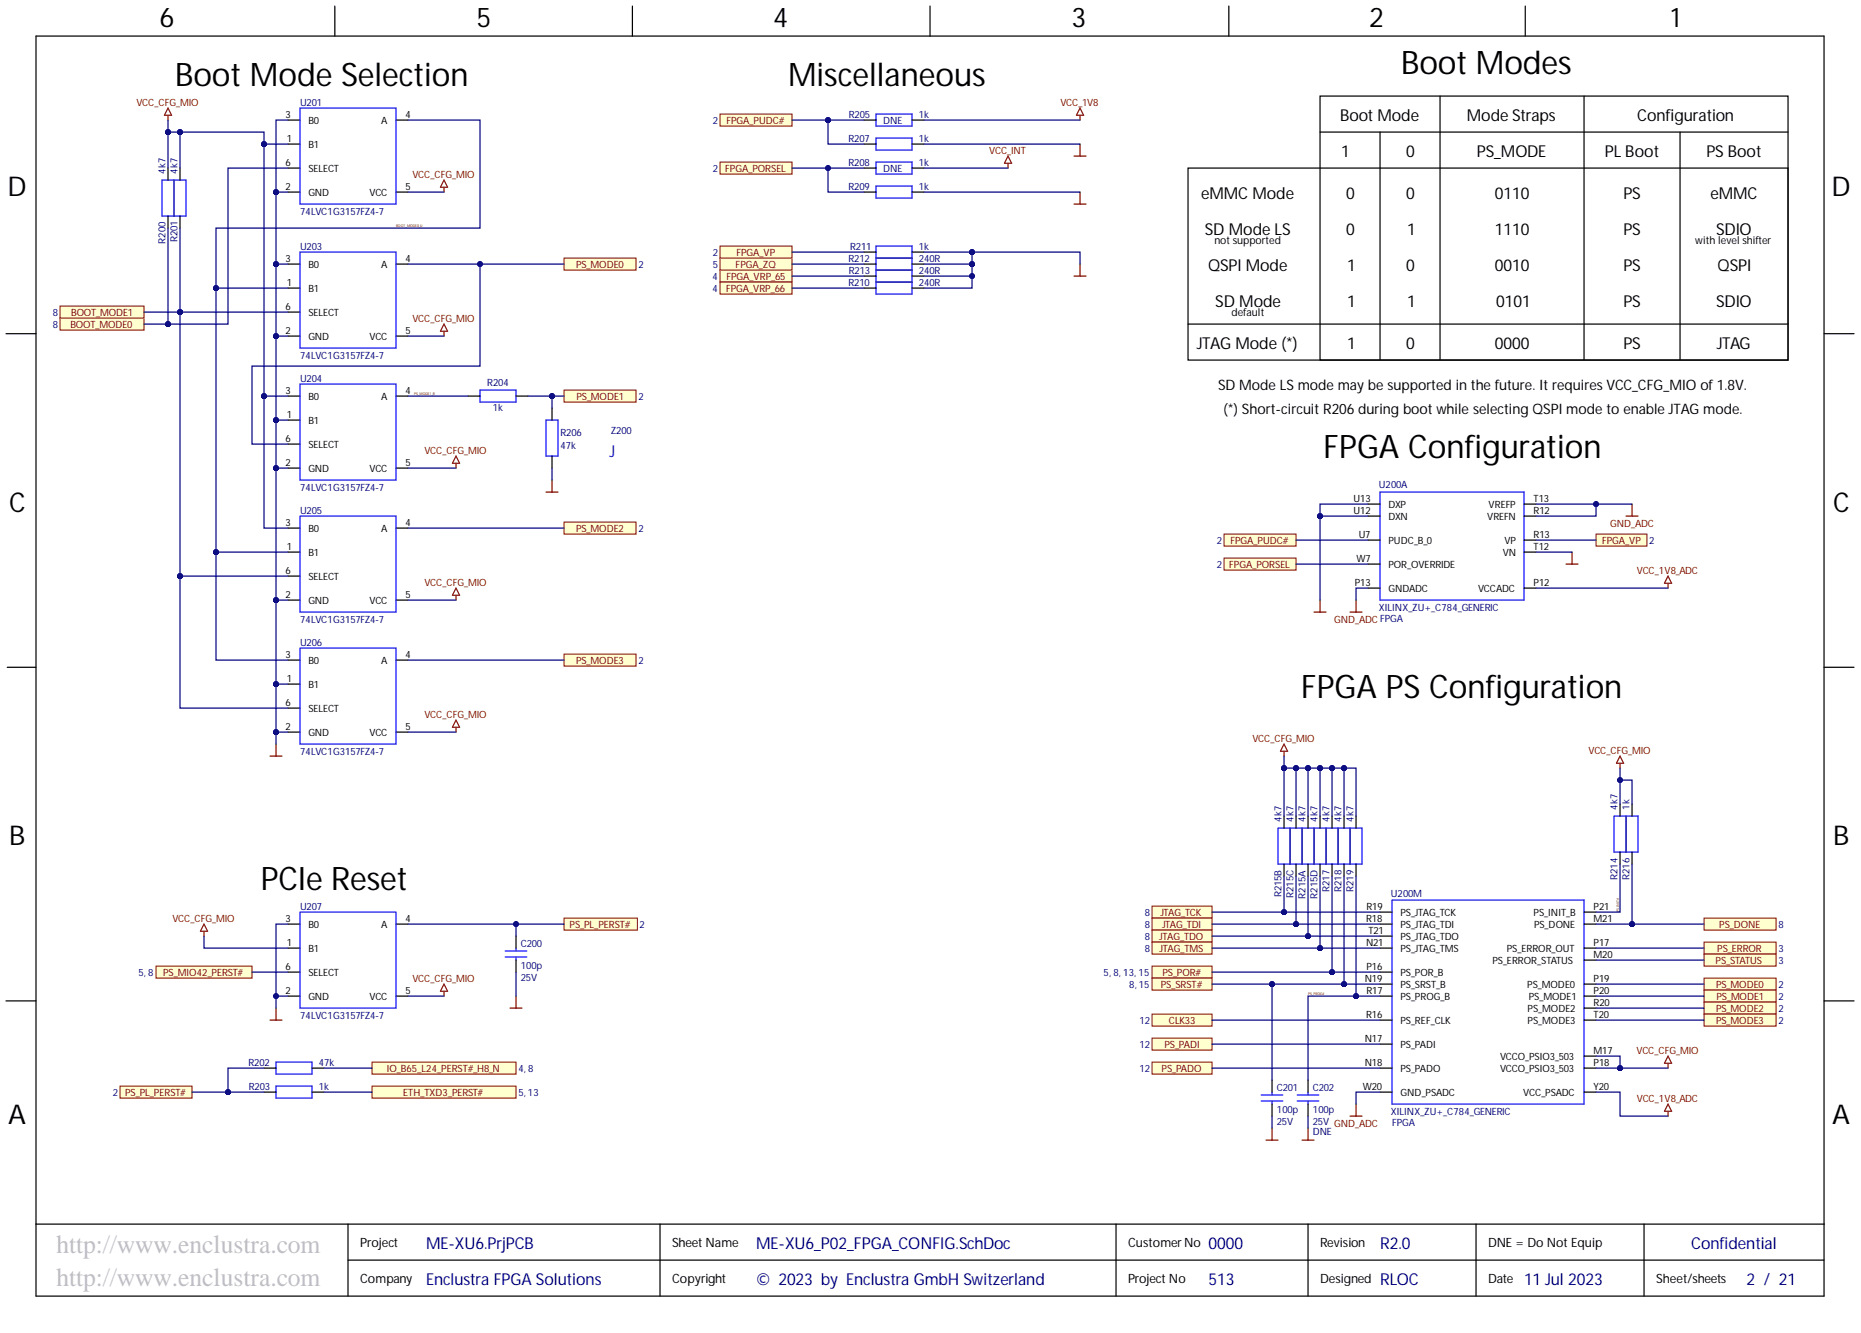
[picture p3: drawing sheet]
<svg xmlns="http://www.w3.org/2000/svg" width="393mm" height="282mm" viewBox="0 0 393 282" stroke-linecap="round" stroke-linejoin="round" font-family="sans-serif">
<defs><g id="words">
<g font-size="6.9">
<text x="296.2" y="15.6">Boot Modes</text>
<text x="37" y="18.1">Boot Mode Selection</text>
<text x="166.6" y="18.1">Miscellaneous</text>
<text x="279.8" y="96.8">FPGA Configuration</text>
<text x="275" y="147.5">FPGA PS Configuration</text>
<text x="55.1" y="188.1">PCIe Reset</text>
</g>
<g font-size="5.8">
<text x="33.7" y="5.7">6</text>
<text x="100.7" y="5.7">5</text>
<text x="163.4" y="5.7">4</text>
<text x="226.5" y="5.7">3</text>
<text x="289.4" y="5.7">2</text>
<text x="353.1" y="5.7">1</text>
<text x="1.6" y="41.5">D</text>
<text x="387.1" y="41.5">D</text>
<text x="1.9" y="108.2">C</text>
<text x="387.5" y="108.2">C</text>
<text x="1.9" y="178.7">B</text>
<text x="387.5" y="178.7">B</text>
<text x="1.7" y="237.6">A</text>
<text x="387.2" y="237.6">A</text>
</g>
<g font-size="5.5" fill="#c0c0c0">
<text x="11.9" y="265">http://www.enclustra.com</text>
<text x="11.9" y="271.9">http://www.enclustra.com</text>
</g>
<g font-size="3.5">
<text x="283.2" y="25.6">Boot Mode</text>
<text x="310" y="25.6">Mode Straps</text>
<text x="346.1" y="25.6">Configuration</text>
<text x="283.5" y="33.2">1</text>
<text x="297.2" y="33.2">0</text>
<text x="312.1" y="33.2">PS_MODE</text>
<text x="339.2" y="33.2">PL Boot</text>
<text x="360.7" y="33.2">PS Boot</text>
<text x="253.9" y="42.1">eMMC Mode</text>
<text x="284.5" y="42.1">0</text>
<text x="297.2" y="42.1">0</text>
<text x="316" y="42.1">0110</text>
<text x="343.2" y="42.1">PS</text>
<text x="361.5" y="42.1">eMMC</text>
<text x="254.7" y="49.7">SD Mode LS</text>
<text x="284.5" y="49.7">0</text>
<text x="297.4" y="49.7">1</text>
<text x="316" y="49.7">1110</text>
<text x="343.2" y="49.7">PS</text>
<text x="362.7" y="49.7">SDIO</text>
<text x="255.3" y="57.3">QSPI Mode</text>
<text x="284.8" y="57.3">1</text>
<text x="297.2" y="57.3">0</text>
<text x="316" y="57.3">0010</text>
<text x="343.2" y="57.3">PS</text>
<text x="363" y="57.3">QSPI</text>
<text x="256.9" y="64.9">SD Mode</text>
<text x="284.8" y="64.9">1</text>
<text x="297.4" y="64.9">1</text>
<text x="316.2" y="64.9">0101</text>
<text x="343.2" y="64.9">PS</text>
<text x="362.7" y="64.9">SDIO</text>
<text x="253" y="73.8">JTAG Mode (*)</text>
<text x="284.8" y="73.8">1</text>
<text x="297.2" y="73.8">0</text>
<text x="316" y="73.8">0000</text>
<text x="343.2" y="73.8">PS</text>
<text x="362.9" y="73.8">JTAG</text>
</g>
<text font-size="3.5" fill="#00f" x="128.9" y="96.6">J</text>
<g font-size="3.5" fill="#000080">
<text x="90" y="264.1">ME-XU6.PrjPCB</text>
<text x="159.8" y="264.1">ME-XU6_P02_FPGA_CONFIG.SchDoc</text>
<text x="255.4" y="264.1">0000</text>
<text x="357.5" y="264.1">Confidential</text>
<text x="90" y="271.7">Enclustra FPGA Solutions</text>
<text x="159.8" y="271.7">© 2023 by Enclustra GmbH Switzerland</text>
<text x="255.4" y="271.7">513</text>
<text x="291.7" y="271.7">RLOC</text>
<text x="322.1" y="271.7">11 Jul 2023</text>
<text x="369.1" y="271.7">2 / 21</text>
</g>
<text font-size="3.5" fill="#00007c" x="291.7" y="264.1">R2.0</text>
<g font-size="3">
<text x="257.4" y="82.5">SD Mode LS mode may be supported in the future. It requires VCC_CFG_MIO of 1.8V.</text>
<text x="258.6" y="87.6">(*) Short-circuit R206 during boot while selecting QSPI mode to enable JTAG mode.</text>
</g>
<g font-size="2.7">
<text x="76.1" y="263.8">Project</text>
<text x="142" y="263.8">Sheet Name</text>
<text x="238.4" y="263.8">CustomerNo</text>
<text x="279" y="263.8">Revision</text>
<text x="314.5" y="263.8">DNE = Do Not Equip</text>
<text x="76.1" y="271.4">Company</text>
<text x="142" y="271.4">Copyright</text>
<text x="238.4" y="271.4">Project No</text>
<text x="279" y="271.4">Designed</text>
<text x="314.5" y="271.4">Date</text>
<text x="350" y="271.4">Sheet/sheets</text>
</g>
<g font-size="2.3">
<text x="256.7" y="51.7">not supported</text>
<text x="358.3" y="51.7">with level shifter</text>
<text x="260.3" y="66.9">default</text>
</g>
<g font-size="2.1" fill="#800000">
<text x="28.8" y="22.3">VCC_CFG_MIO</text>
<text x="224.1" y="22.3">VCC_1V8</text>
<text x="153.5" y="26.2">FPGA_PUDC#</text>
<text x="209.1" y="32.5">VCC_INT</text>
<text x="87.2" y="37.6">VCC_CFG_MIO</text>
<text x="153.3" y="36.4">FPGA_PORSEL</text>
<text x="121.7" y="56.7">PS_MODE0</text>
<text x="153.5" y="59.2">FPGA_VRP_65</text>
<text x="155.5" y="56.7">FPGA_ZQ</text>
<text x="155.7" y="54.1">FPGA_VP</text>
<text x="153.5" y="61.8">FPGA_VRP_66</text>
<text x="14.9" y="69.4">BOOT_MODE0</text>
<text x="15" y="66.8">BOOT_MODE1</text>
<text x="87.2" y="68">VCC_CFG_MIO</text>
<text x="121.8" y="84.6">PS_MODE1</text>
<text x="89.7" y="95.9">VCC_CFG_MIO</text>
<text x="121.7" y="112.5">PS_MODE2</text>
<text x="340.3" y="111.4">GND_ADC</text>
<text x="260.1" y="115.1">FPGA_PUDC#</text>
<text x="338.6" y="115.1">FPGA_VP</text>
<text x="89.7" y="123.8">VCC_CFG_MIO</text>
<text x="259.8" y="120.1">FPGA_PORSEL</text>
<text x="346" y="121.3">VCC_1V8_ADC</text>
<text x="282" y="131.7">GND_ADC FPGA</text>
<text x="121.7" y="140.4">PS_MODE3</text>
<text x="89.7" y="151.8">VCC_CFG_MIO</text>
<text x="264.7" y="156.8">VCC_CFG_MIO</text>
<text x="335.7" y="159.4">VCC_CFG_MIO</text>
<text x="36.4" y="194.9">VCC_CFG_MIO</text>
<text x="120.4" y="196.3">PS_PL_PERST#</text>
<text x="245.3" y="193.7">JTAG_TCK</text>
<text x="245.6" y="196.3">JTAG_TDI</text>
<text x="363.4" y="196.3">PS_DONE</text>
<text x="245" y="198.8">JTAG_TDO</text>
<text x="245.1" y="201.3">JTAG_TMS</text>
<text x="362.6" y="203.9">PS_STATUS</text>
<text x="363" y="201.3">PS_ERROR</text>
<text x="34.5" y="206.4">PS_MIO42_PERST#</text>
<text x="87.2" y="207.6">VCC_CFG_MIO</text>
<text x="245.4" y="208.9">PS_SRST#</text>
<text x="245.7" y="206.4">PS_POR#</text>
<text x="362.7" y="208.9">PS_MODE0</text>
<text x="362.7" y="214">PS_MODE2</text>
<text x="362.8" y="211.5">PS_MODE1</text>
<text x="246.1" y="221.6">PS_PADI</text>
<text x="247" y="216.6">CLK33</text>
<text x="362.7" y="216.6">PS_MODE3</text>
<text x="81.8" y="226.7">IO_B65_L24_PERST#_H8_N</text>
<text x="245.5" y="226.7">PS_PADO</text>
<text x="345.9" y="222.8">VCC_CFG_MIO</text>
<text x="26.5" y="231.8">PS_PL_PERST#</text>
<text x="85.2" y="231.8">ETH_TXD3_PERST#</text>
<text x="346" y="233">VCC_1V8_ADC</text>
</g>
<g font-size="2.1" fill="#000080">
<text x="63.4" y="22.3">U201</text>
<text x="150.7" y="26.2">2</text>
<text x="179.3" y="30">R207</text>
<text x="179.4" y="24.9">R205</text>
<text x="186.7" y="26.2">DNE</text>
<text x="194.2" y="24.9">1k</text>
<text x="194.2" y="30">1k</text>
<text x="179.3" y="35">R208</text>
<text x="194.2" y="35">1k</text>
<text x="35" y="36.7" transform="rotate(-90 35 36.7)">4k7</text>
<text x="37.5" y="36.7" transform="rotate(-90 37.5 36.7)">4k7</text>
<text x="150.7" y="36.4">2</text>
<text x="179.3" y="40.1">R209</text>
<text x="186.7" y="36.3">DNE</text>
<text x="194.2" y="40.1">1k</text>
<text x="63.4" y="45.4">74LVC1G3157FZ4-7</text>
<text x="35" y="51.5" transform="rotate(-90 35 51.5)">R200</text>
<text x="37.5" y="51.2" transform="rotate(-90 37.5 51.2)">R201</text>
<text x="63.4" y="52.8">U203</text>
<text x="179.7" y="52.8">R211</text>
<text x="194.2" y="52.8">1k</text>
<text x="134.9" y="56.7">2</text>
<text x="150.6" y="59.2">4</text>
<text x="150.7" y="56.7">5</text>
<text x="150.7" y="54.1">2</text>
<text x="179.3" y="55.3">R212</text>
<text x="179.4" y="57.9">R213</text>
<text x="194.2" y="57.9">240R</text>
<text x="194.2" y="55.3">240R</text>
<text x="150.6" y="61.8">4</text>
<text x="179.3" y="60.4">R210</text>
<text x="194.2" y="60.4">240R</text>
<text x="11.2" y="69.4">8</text>
<text x="11.2" y="66.8">8</text>
<text x="63.4" y="75.9">74LVC1G3157FZ4-7</text>
<text x="63.4" y="80.7">U204</text>
<text x="103" y="81.7">R204</text>
<text x="104.2" y="87">1k</text>
<text x="134.9" y="84.6">2</text>
<text x="118.5" y="92.1">R206</text>
<text x="118.5" y="94.9">47k</text>
<text x="129.1" y="91.7">Z200</text>
<text x="63.4" y="103.8">74LVC1G3157FZ4-7</text>
<text x="291.4" y="103.3">U200A</text>
<text x="63.4" y="108.6">U205</text>
<text x="134.9" y="112.5">2</text>
<text x="257.2" y="115.1">2</text>
<text x="348.6" y="115.1">2</text>
<text x="257.2" y="120.1">2</text>
<text x="63.4" y="131.7">74LVC1G3157FZ4-7</text>
<text x="291.4" y="129.2">XILINX_ZU+_C784_GENERIC</text>
<text x="63.4" y="136.5">U206</text>
<text x="134.9" y="140.4">2</text>
<text x="63.4" y="159.6">74LVC1G3157FZ4-7</text>
<text x="270.9" y="173.8" transform="rotate(-90 270.9 173.8)">4k7</text>
<text x="273.4" y="173.8" transform="rotate(-90 273.4 173.8)">4k7</text>
<text x="276" y="173.8" transform="rotate(-90 276 173.8)">4k7</text>
<text x="278.5" y="173.8" transform="rotate(-90 278.5 173.8)">4k7</text>
<text x="281" y="173.8" transform="rotate(-90 281 173.8)">4k7</text>
<text x="283.6" y="173.8" transform="rotate(-90 283.6 173.8)">4k7</text>
<text x="286.1" y="173.8" transform="rotate(-90 286.1 173.8)">4k7</text>
<text x="341.9" y="171.2" transform="rotate(-90 341.9 171.2)">4k7</text>
<text x="344.4" y="171.2" transform="rotate(-90 344.4 171.2)">1k</text>
<text x="270.9" y="189.7" transform="rotate(-90 270.9 189.7)">R215B</text>
<text x="273.4" y="189.8" transform="rotate(-90 273.4 189.8)">R215C</text>
<text x="276" y="190" transform="rotate(-90 276 190)">R215A</text>
<text x="278.5" y="190" transform="rotate(-90 278.5 190)">R215D</text>
<text x="281" y="188.6" transform="rotate(-90 281 188.6)">R217</text>
<text x="283.6" y="188.6" transform="rotate(-90 283.6 188.6)">R218</text>
<text x="286.1" y="188.6" transform="rotate(-90 286.1 188.6)">R219</text>
<text x="294" y="189.6">U200M</text>
<text x="341.9" y="186" transform="rotate(-90 341.9 186)">R214</text>
<text x="344.4" y="186" transform="rotate(-90 344.4 186)">R216</text>
<text x="63.4" y="192.4">U207</text>
<text x="135.2" y="196.3">2</text>
<text x="242" y="193.7">8</text>
<text x="242" y="196.3">8</text>
<text x="375.9" y="196.3">8</text>
<text x="110.1" y="200.2">C200</text>
<text x="242" y="198.8">8</text>
<text x="242" y="201.3">8</text>
<text x="375.9" y="201.3">3</text>
<text x="375.9" y="203.9">3</text>
<text x="29.3" y="206.4">5, 8</text>
<text x="110.1" y="207.3">25V</text>
<text x="110.1" y="204.8">100p</text>
<text x="233.3" y="206.4">5, 8, 13, 15</text>
<text x="238.7" y="208.9">8, 15</text>
<text x="375.9" y="208.9">2</text>
<text x="63.4" y="215.5">74LVC1G3157FZ4-7</text>
<text x="375.9" y="211.5">2</text>
<text x="375.9" y="214">2</text>
<text x="240.9" y="216.6">12</text>
<text x="240.9" y="221.6">12</text>
<text x="375.9" y="216.6">2</text>
<text x="52.5" y="225.3">R202</text>
<text x="67.4" y="225.3">47k</text>
<text x="109.6" y="226.7">4, 8</text>
<text x="240.9" y="226.7">12</text>
<text x="23.8" y="231.8">2</text>
<text x="52.6" y="230.4">R203</text>
<text x="67.4" y="230.4">1k</text>
<text x="109.6" y="231.8">5, 13</text>
<text x="269.9" y="230.7">C201</text>
<text x="277.5" y="230.7">C202</text>
<text x="269.9" y="237.8">25V</text>
<text x="269.9" y="235.2">100p</text>
<text x="277.5" y="237.8">25V GND_ADC</text>
<text x="277.5" y="235.2">100p</text>
<text x="294" y="235.8">XILINX_ZU+_C784_GENERIC</text>
<text x="294.2" y="238">FPGA</text>
<text x="277.5" y="240.1">DNE</text>
</g>
<g font-size="2.1">
<text x="60.4" y="24.9">3</text>
<text x="60.6" y="30">1</text>
<text x="65.2" y="26.2">B0</text>
<text x="80.6" y="26.2">A</text>
<text x="85.7" y="24.9">4</text>
<text x="60.4" y="35">6</text>
<text x="65.2" y="31.3">B1</text>
<text x="60.4" y="40.1">2</text>
<text x="65.2" y="36.4">SELECT</text>
<text x="65.2" y="41.5">GND</text>
<text x="78.1" y="41.5">VCC</text>
<text x="85.7" y="40.1">5</text>
<text x="60.4" y="55.3">3</text>
<text x="65.2" y="56.7">B0</text>
<text x="80.6" y="56.7">A</text>
<text x="85.7" y="55.3">4</text>
<text x="60.4" y="65.5">6</text>
<text x="60.6" y="60.4">1</text>
<text x="65.2" y="61.8">B1</text>
<text x="60.4" y="70.6">2</text>
<text x="65.2" y="66.8">SELECT</text>
<text x="65.2" y="71.9">GND</text>
<text x="78.1" y="71.9">VCC</text>
<text x="85.7" y="70.6">5</text>
<text x="60.4" y="83.2">3</text>
<text x="85.7" y="83.2">4</text>
<text x="60.6" y="88.3">1</text>
<text x="65.2" y="89.7">B1</text>
<text x="65.2" y="84.6">B0</text>
<text x="80.6" y="84.6">A</text>
<text x="60.4" y="93.4">6</text>
<text x="65.2" y="94.7">SELECT</text>
<text x="60.4" y="98.5">2</text>
<text x="65.2" y="99.8">GND</text>
<text x="78.1" y="99.8">VCC</text>
<text x="85.7" y="98.5">5</text>
<text x="286.1" y="106.1">U13</text>
<text x="293.5" y="107.4">DXP</text>
<text x="314.6" y="107.4">VREFP</text>
<text x="324.2" y="106.1">T13</text>
<text x="60.4" y="111.2">3</text>
<text x="65.2" y="112.5">B0</text>
<text x="80.6" y="112.5">A</text>
<text x="85.7" y="111.2">4</text>
<text x="286.1" y="108.6">U12</text>
<text x="287.2" y="113.7">U7</text>
<text x="293.5" y="110">DXN</text>
<text x="314.3" y="110">VREFN</text>
<text x="324.2" y="108.6">R12</text>
<text x="324.2" y="113.7">R13</text>
<text x="60.6" y="116.2">1</text>
<text x="65.2" y="117.6">B1</text>
<text x="286.7" y="118.8">W7</text>
<text x="293.5" y="115.1">PUDC_B_0</text>
<text x="317.6" y="117.6">VN</text>
<text x="318" y="115.1">VP</text>
<text x="324.2" y="116.2">T12</text>
<text x="60.4" y="121.3">6</text>
<text x="65.2" y="122.7">SELECT</text>
<text x="286.4" y="123.8">P13</text>
<text x="293.5" y="120.1">POR_OVERRIDE</text>
<text x="293.5" y="125.2">GNDADC</text>
<text x="312.4" y="125.2">VCCADC</text>
<text x="324.2" y="123.8">P12</text>
<text x="60.4" y="126.4">2</text>
<text x="65.2" y="127.7">GND</text>
<text x="78.1" y="127.7">VCC</text>
<text x="85.7" y="126.4">5</text>
<text x="60.4" y="139.1">3</text>
<text x="65.2" y="140.4">B0</text>
<text x="80.6" y="140.4">A</text>
<text x="85.7" y="139.1">4</text>
<text x="60.4" y="149.2">6</text>
<text x="60.6" y="144.1">1</text>
<text x="65.2" y="145.5">B1</text>
<text x="60.4" y="154.3">2</text>
<text x="65.2" y="150.6">SELECT</text>
<text x="65.2" y="155.7">GND</text>
<text x="78.1" y="155.7">VCC</text>
<text x="85.7" y="154.3">5</text>
<text x="60.4" y="194.9">3</text>
<text x="65.2" y="196.3">B0</text>
<text x="80.6" y="196.3">A</text>
<text x="85.7" y="194.9">4</text>
<text x="288.7" y="194.9">R18</text>
<text x="288.8" y="192.4">R19</text>
<text x="289.2" y="197.4">T21</text>
<text x="296" y="193.7">PS_JTAG_TCK</text>
<text x="296" y="196.3">PS_JTAG_TDI</text>
<text x="324.2" y="193.7">PS_INIT_B</text>
<text x="324.2" y="196.3">PS_DONE</text>
<text x="336.8" y="192.4">P21</text>
<text x="336.8" y="194.9">M21</text>
<text x="60.6" y="200">1</text>
<text x="65.2" y="201.3">B1</text>
<text x="288.7" y="200">N21</text>
<text x="296" y="198.8">PS_JTAG_TDO</text>
<text x="296" y="201.3">PS_JTAG_TMS</text>
<text x="315.4" y="203.9">PS_ERROR_STATUS</text>
<text x="318.5" y="201.3">PS_ERROR_OUT</text>
<text x="336.8" y="200">P17</text>
<text x="336.8" y="202.5">M20</text>
<text x="60.4" y="205">6</text>
<text x="65.2" y="206.4">SELECT</text>
<text x="288.5" y="207.6">N19</text>
<text x="288.8" y="205">P16</text>
<text x="296" y="206.4">PS_POR_B</text>
<text x="296" y="208.9">PS_SRST_B</text>
<text x="322.8" y="208.9">PS_MODE0</text>
<text x="336.8" y="207.6">P19</text>
<text x="60.4" y="210.1">2</text>
<text x="65.2" y="211.5">GND</text>
<text x="78.1" y="211.5">VCC</text>
<text x="85.7" y="210.1">5</text>
<text x="288.7" y="215.2">R16</text>
<text x="288.8" y="210.1">R17</text>
<text x="296" y="211.5">PS_PROG_B</text>
<text x="322.9" y="214">PS_MODE2</text>
<text x="323.1" y="211.5">PS_MODE1</text>
<text x="336.8" y="210.1">P20</text>
<text x="336.8" y="212.7">R20</text>
<text x="336.8" y="215.2">T20</text>
<text x="288.5" y="220.3">N17</text>
<text x="296" y="216.6">PS_REF_CLK</text>
<text x="296" y="221.6">PS_PADI</text>
<text x="322.9" y="216.6">PS_MODE3</text>
<text x="288.5" y="225.3">N18</text>
<text x="296" y="226.7">PS_PADO</text>
<text x="317.1" y="224.2">VCCO_PSIO3_503</text>
<text x="317.1" y="226.7">VCCO_PSIO3_503</text>
<text x="336.8" y="222.8">M17</text>
<text x="336.8" y="225.3">P18</text>
<text x="288.1" y="230.4">W20</text>
<text x="296" y="231.8">GND_PSADC</text>
<text x="322" y="231.8">VCC_PSADC</text>
<text x="336.8" y="230.4">Y20</text>
</g>
<g font-size=".8" fill="#800000">
<text x="83.7" y="48.1">BOOT_MODE0_U</text>
<text x="87.5" y="83.6">PS_MODE1_R</text>
<text x="276.5" y="210.5">PS_PROG#</text>
</g>
<text font-size=".7" fill="#800000" x="342.2" y="192.9" transform="rotate(-90 342.2 192.9)">PS_INIT#</text>
</g></defs>
<g fill="none" stroke="#000" stroke-width=".26">
<path d="M7.6 7.6h377.9v266.5h-377.9zM70.8 1.3v6.3M133.7 1.3v6.3M196.6 1.3v6.3M259.7 1.3v6.3M322.4 1.3v6.3M1.3 70.6h6.3M385.5 70.6h6.4M1.5 141.1h6.1M385.5 141.1h6.4M1.3 211.6h6.3M385.5 211.6h6.4"/>
<path d="M268.9 228.4v2.5M268.9 233.5v2.5M276.5 228.4v2.5M276.5 233.5v2.5M7.6 258.8h377.9M73.6 258.8v15.3M139.5 258.8v15.3M235.9 258.8v15.3M276.5 258.8v15.3M312 258.8v15.3M347.5 258.8v15.3M73.6 266.5h311.9"/>
</g>
<path d="M266.6 231.5h4.5M266.6 232.8h4.5M268.9 230.9v.6M268.9 232.8v.7M274.2 231.5h4.6M274.2 232.8h4.6M276.5 230.9v.6M276.5 232.8v.7" fill="none" stroke="#00f" stroke-width=".26"/>
<path d="M258.7 112.9h15.2v2.6h-15.2z" fill-rule="evenodd" fill="#ffffd0"/>
<path d="M258.7 112.9h15.2v2.6h-15.2z" fill="none" stroke="#800000" stroke-width=".21"/>
<path d="M258.7 118h15.2v2.5h-15.2z" fill-rule="evenodd" fill="#ffffd0"/>
<path d="M258.7 118h15.2v2.5h-15.2z" fill="none" stroke="#800000" stroke-width=".21"/>
<path d="M337.3 112.9h10.8v2.6h-10.8z" fill-rule="evenodd" fill="#ffffd0"/>
<path d="M337.3 112.9h10.8v2.6h-10.8z" fill="none" stroke="#800000" stroke-width=".21"/>
<path d="M277.7 129.4h2.6M279 126.9v2.5" fill="none" stroke="#800000" stroke-width=".26"/>
<path d="M243.5 191.6h12.7v2.5h-12.7z" fill-rule="evenodd" fill="#ffffd0"/>
<path d="M243.5 191.6h12.7v2.5h-12.7z" fill="none" stroke="#800000" stroke-width=".21"/>
<path d="M243.5 194.1h12.7v2.6h-12.7z" fill-rule="evenodd" fill="#ffffd0"/>
<path d="M243.5 194.1h12.7v2.6h-12.7z" fill="none" stroke="#800000" stroke-width=".21"/>
<path d="M243.5 196.7h12.7v2.5h-12.7z" fill-rule="evenodd" fill="#ffffd0"/>
<path d="M243.5 196.7h12.7v2.5h-12.7z" fill="none" stroke="#800000" stroke-width=".21"/>
<path d="M243.5 199.2h12.7v2.5h-12.7z" fill-rule="evenodd" fill="#ffffd0"/>
<path d="M243.5 199.2h12.7v2.5h-12.7z" fill="none" stroke="#800000" stroke-width=".21"/>
<path d="M243.5 204.3h12.7v2.5h-12.7z" fill-rule="evenodd" fill="#ffffd0"/>
<path d="M243.5 204.3h12.7v2.5h-12.7z" fill="none" stroke="#800000" stroke-width=".21"/>
<path d="M243.5 206.8h12.7v2.6h-12.7z" fill-rule="evenodd" fill="#ffffd0"/>
<path d="M243.5 206.8h12.7v2.6h-12.7z" fill="none" stroke="#800000" stroke-width=".21"/>
<path d="M243.5 214.4h12.7v2.6h-12.7z" fill-rule="evenodd" fill="#ffffd0"/>
<path d="M243.5 214.4h12.7v2.6h-12.7z" fill="none" stroke="#800000" stroke-width=".21"/>
<path d="M243.5 219.5h12.7v2.6h-12.7z" fill-rule="evenodd" fill="#ffffd0"/>
<path d="M243.5 219.5h12.7v2.6h-12.7z" fill="none" stroke="#800000" stroke-width=".21"/>
<path d="M243.5 224.6h12.7v2.5h-12.7z" fill-rule="evenodd" fill="#ffffd0"/>
<path d="M243.5 224.6h12.7v2.5h-12.7z" fill="none" stroke="#800000" stroke-width=".21"/>
<path d="M360.2 194.1h15.2v2.6h-15.2z" fill-rule="evenodd" fill="#ffffd0"/>
<path d="M360.2 194.1h15.2v2.6h-15.2z" fill="none" stroke="#800000" stroke-width=".21"/>
<path d="M360.2 199.2h15.2v2.5h-15.2z" fill-rule="evenodd" fill="#ffffd0"/>
<path d="M360.2 199.2h15.2v2.5h-15.2z" fill="none" stroke="#800000" stroke-width=".21"/>
<path d="M360.2 201.7h15.2v2.6h-15.2z" fill-rule="evenodd" fill="#ffffd0"/>
<path d="M360.2 201.7h15.2v2.6h-15.2z" fill="none" stroke="#800000" stroke-width=".21"/>
<path d="M360.2 206.8h15.2v2.6h-15.2z" fill-rule="evenodd" fill="#ffffd0"/>
<path d="M360.2 206.8h15.2v2.6h-15.2z" fill="none" stroke="#800000" stroke-width=".21"/>
<path d="M360.2 209.4h15.2v2.5h-15.2z" fill-rule="evenodd" fill="#ffffd0"/>
<path d="M360.2 209.4h15.2v2.5h-15.2z" fill="none" stroke="#800000" stroke-width=".21"/>
<path d="M360.2 211.9h15.2v2.5h-15.2z" fill-rule="evenodd" fill="#ffffd0"/>
<path d="M360.2 211.9h15.2v2.5h-15.2z" fill="none" stroke="#800000" stroke-width=".21"/>
<path d="M360.2 214.4h15.2v2.6h-15.2z" fill-rule="evenodd" fill="#ffffd0"/>
<path d="M360.2 214.4h15.2v2.6h-15.2z" fill="none" stroke="#800000" stroke-width=".21"/>
<g fill="none" stroke="#800000" stroke-width=".26">
<path d="M331 119.3h2.5M332.3 116.7v2.6M285.3 129.4h2.6M286.6 126.9v2.5M352.6 123.3v1.1M352.6 121.8l.7 1.5h-1.5zM271.4 157.3l.8 1.6h-1.6zM271.4 158.9v1M342.4 159.9l.8 1.5h-1.5zM342.4 161.4v1M268.9 238.5v2.6M276.5 238.5v2.6"/>
<path d="M285.3 236h2.6M286.6 233.5v2.5M352.6 223.3l.7 1.5h-1.5zM352.6 224.8v1.1M352.6 235v1M352.6 233.5l.7 1.5h-1.5zM267.6 241.1h2.5M275.2 241.1h2.5"/>
</g>
<path d="M185.2 24.1h7.6v2.6h-7.6zM185.2 29.2h7.6v2.5h-7.6zM185.2 34.3h7.6v2.5h-7.6zM185.2 39.3h7.6v2.6h-7.6zM185.2 52h7.6v7.6h-7.6zM185.2 57.1h7.6M185.2 54.6h7.6M58.3 224.6h7.6v2.5h-7.6zM58.3 229.7h7.6v2.5h-7.6z" fill="none" stroke="#00f" stroke-width=".26"/>
<g fill="none" stroke="#000" stroke-width=".26">
<path d="M182.6 25.4h2.6M182.6 35.5h2.6M182.6 30.5h2.6M192.8 25.4h2.5M192.8 35.5h2.5M192.8 30.5h2.5M182.6 40.6h2.6M182.6 58.4h2.6M182.6 55.8h2.6M182.6 53.3h2.6M192.8 40.6h2.5M192.8 58.4h2.5"/>
<path d="M192.8 55.8h2.5M192.8 53.3h2.5M55.8 230.9h2.5M55.8 225.9h2.5M65.9 230.9h2.6M65.9 225.9h2.6"/>
</g>
<path d="M152.2 24.1h15.2v2.6h-15.2z" fill-rule="evenodd" fill="#ffffd0"/>
<path d="M152.2 24.1h15.2v2.6h-15.2z" fill="none" stroke="#800000" stroke-width=".21"/>
<path d="M213.1 33l.7 1.5h-1.5zM213.1 34.5v1" fill="none" stroke="#800000" stroke-width=".26"/>
<path d="M152.2 34.3h15.2v2.5h-15.2z" fill-rule="evenodd" fill="#ffffd0"/>
<path d="M152.2 34.3h15.2v2.5h-15.2z" fill="none" stroke="#800000" stroke-width=".21"/>
<path d="M227 43.2h2.5M228.3 40.6v2.6" fill="none" stroke="#800000" stroke-width=".26"/>
<path d="M152.2 57.1h15.2v2.5h-15.2z" fill-rule="evenodd" fill="#ffffd0"/>
<path d="M152.2 57.1h15.2v2.5h-15.2z" fill="none" stroke="#800000" stroke-width=".21"/>
<path d="M227 58.4h2.5M228.3 55.8v2.6" fill="none" stroke="#800000" stroke-width=".26"/>
<path d="M152.2 54.6h15.2v2.5h-15.2z" fill-rule="evenodd" fill="#ffffd0"/>
<path d="M152.2 54.6h15.2v2.5h-15.2z" fill="none" stroke="#800000" stroke-width=".21"/>
<path d="M228.3 22.9l.7 1.5h-1.5zM228.3 24.4v1" fill="none" stroke="#800000" stroke-width=".26"/>
<path d="M78.6 229.7h30.5v2.5h-30.5z" fill-rule="evenodd" fill="#ffffd0"/>
<path d="M78.6 229.7h30.5v2.5h-30.5z" fill="none" stroke="#800000" stroke-width=".21"/>
<path d="M93.8 208.1l.8 1.5h-1.5zM93.8 209.6v1" fill="none" stroke="#800000" stroke-width=".26"/>
<path d="M33 204.3h20.3v2.5h-20.3z" fill-rule="evenodd" fill="#ffffd0"/>
<path d="M33 204.3h20.3v2.5h-20.3z" fill="none" stroke="#800000" stroke-width=".21"/>
<path d="M43.1 195.4l.8 1.5h-1.5zM43.1 196.9v1" fill="none" stroke="#800000" stroke-width=".26"/>
<path d="M119.2 194.1h15.5v2.6h-15.5z" fill-rule="evenodd" fill="#ffffd0"/>
<path d="M119.2 194.1h15.5v2.6h-15.5z" fill="none" stroke="#800000" stroke-width=".21"/>
<path d="M25.4 229.7h15.2v2.5h-15.2z" fill-rule="evenodd" fill="#ffffd0"/>
<path d="M25.4 229.7h15.2v2.5h-15.2z" fill="none" stroke="#800000" stroke-width=".21"/>
<path d="M152.2 52h15.2v2.6h-15.2z" fill-rule="evenodd" fill="#ffffd0"/>
<path d="M152.2 52h15.2v2.6h-15.2z" fill="none" stroke="#800000" stroke-width=".21"/>
<path d="M78.6 224.6h30.5v2.5h-30.5z" fill-rule="evenodd" fill="#ffffd0"/>
<path d="M78.6 224.6h30.5v2.5h-30.5z" fill="none" stroke="#800000" stroke-width=".21"/>
<path d="M63.4 22.9h20.3v20.3h-20.3zM63.4 53.3h20.3v20.3h-20.3zM63.4 81.2h20.3v20.3h-20.3zM101.5 82.5h7.6v2.5h-7.6zM115.4 88.8h2.5v7.6h-2.5zM63.4 109.1h20.3v20.3h-20.3zM63.4 137h20.3v20.3h-20.3zM294.2 190.3h40.6v43.2h-40.6z" fill="none" stroke="#00f" stroke-width=".26"/>
<g fill="none" stroke="#000" stroke-width=".26">
<path d="M60.9 30.5h2.5M60.9 25.4h2.5M60.9 35.5h2.5M83.7 25.4h2.5M60.9 55.8h2.5M60.9 40.6h2.5M83.7 55.8h2.5M83.7 40.6h2.5M60.9 60.9h2.5M60.9 66h2.5M60.9 71.1h2.5M83.7 71.1h2.5"/>
<path d="M60.9 88.8h2.5M60.9 83.8h2.5M60.9 93.9h2.5M60.9 99h2.5M83.7 83.8h2.5M83.7 99h2.5M98.9 83.8h2.6M109.1 83.8h2.5M116.7 86.3v2.5M116.7 96.4v2.6M60.9 116.7h2.5M60.9 111.7h2.5"/>
<path d="M83.7 111.7h2.5M60.9 121.8h2.5M60.9 126.9h2.5M60.9 139.6h2.5M83.7 126.9h2.5M83.7 139.6h2.5M60.9 144.7h2.5M60.9 149.7h2.5M60.9 154.8h2.5M83.7 154.8h2.5M291.7 192.9h2.5M291.7 195.4h2.5"/>
<path d="M291.7 197.9h2.5M334.8 192.9h2.5M334.8 195.4h2.5M291.7 200.5h2.5M291.7 205.6h2.5M291.7 208.1h2.5M291.7 210.6h2.5M291.7 215.7h2.5M334.8 200.5h2.5M334.8 208.1h2.5M334.8 210.6h2.5M334.8 215.7h2.5"/>
<path d="M334.8 203h2.5M334.8 213.2h2.5M291.7 220.8h2.5M291.7 225.9h2.5M291.7 230.9h2.5M334.8 225.9h2.5M334.8 230.9h2.5M334.8 223.3h2.5"/>
</g>
<path d="M12.7 67.3h17.7v2.5h-17.7z" fill-rule="evenodd" fill="#ffffd0"/>
<path d="M12.7 67.3h17.7v2.5h-17.7z" fill="none" stroke="#800000" stroke-width=".21"/>
<path d="M12.7 64.7h17.7v2.6h-17.7z" fill-rule="evenodd" fill="#ffffd0"/>
<path d="M12.7 64.7h17.7v2.6h-17.7z" fill="none" stroke="#800000" stroke-width=".21"/>
<path d="M35.5 22.9l.8 1.5h-1.6zM35.5 24.4v1" fill="none" stroke="#800000" stroke-width=".26"/>
<path d="M119.2 54.6h15.2v2.5h-15.2z" fill-rule="evenodd" fill="#ffffd0"/>
<path d="M119.2 54.6h15.2v2.5h-15.2z" fill="none" stroke="#800000" stroke-width=".21"/>
<path d="M119.2 110.4h15.2v2.5h-15.2z" fill-rule="evenodd" fill="#ffffd0"/>
<path d="M119.2 110.4h15.2v2.5h-15.2z" fill="none" stroke="#800000" stroke-width=".21"/>
<path d="M93.8 68.5l.8 1.6h-1.5zM93.8 70.1v1M96.4 96.4l.7 1.6h-1.5zM96.4 98v1M96.4 125.9v1M96.4 124.4l.7 1.5h-1.5zM96.4 153.8v1M96.4 152.3l.7 1.5h-1.5z" fill="none" stroke="#800000" stroke-width=".26"/>
<path d="M119.2 138.3h15.2v2.5h-15.2z" fill-rule="evenodd" fill="#ffffd0"/>
<path d="M119.2 138.3h15.2v2.5h-15.2z" fill="none" stroke="#800000" stroke-width=".21"/>
<path d="M93.8 38.1l.8 1.5h-1.5zM93.8 39.6v1M57.1 159.9h2.5M58.3 157.3v2.6" fill="none" stroke="#800000" stroke-width=".26"/>
<path d="M119.2 82.5h15.2v2.5h-15.2z" fill-rule="evenodd" fill="#ffffd0"/>
<path d="M119.2 82.5h15.2v2.5h-15.2z" fill="none" stroke="#800000" stroke-width=".21"/>
<path d="M115.4 104.1h2.5M116.7 101.5v2.6M343.7 109.1h2.5M345 106.6v2.5M57.1 215.7h2.5M58.3 213.2v2.5" fill="none" stroke="#800000" stroke-width=".26"/>
<path d="M34.2 38.1h5.1v7.6h-5.1zM36.8 38.1v7.6M185.2 59.6h7.6v2.6h-7.6zM291.7 104.1h30.4v22.8h-30.4zM270.1 175.1h10.2v7.6h-10.2zM272.7 175.1v7.6M275.2 175.1v7.6M277.7 175.1v7.6M343.7 172.6h2.5v7.6h-2.5zM63.4 192.9h20.3v20.3h-20.3z" fill="none" stroke="#00f" stroke-width=".26"/>
<g fill="none" stroke="#000" stroke-width=".26">
<path d="M35.5 35.5v2.6M38 35.5v2.6M35.5 45.7v2.5M38 45.7v2.5M182.6 60.9h2.6M192.8 60.9h2.5M289.2 106.6h2.5M289.2 109.1h2.5M289.2 114.2h2.5M289.2 119.3h2.5M322.1 106.6h2.6M322.1 109.1h2.6"/>
<path d="M322.1 114.2h2.6M322.1 116.7h2.6M289.2 124.4h2.5M322.1 124.4h2.6M271.4 172.6v2.5M273.9 172.6v2.5M276.5 172.6v2.5M279 172.6v2.5M345 170v2.6M60.9 195.4h2.5M83.7 195.4h2.5M271.4 182.7v2.6"/>
<path d="M273.9 182.7v2.6M276.5 182.7v2.6M279 182.7v2.6M345 180.2v2.5M60.9 200.5h2.5M60.9 205.6h2.5M60.9 210.6h2.5M83.7 210.6h2.5"/>
</g>
<path d="M152.2 59.6h15.2v2.6h-15.2z" fill-rule="evenodd" fill="#ffffd0"/>
<path d="M152.2 59.6h15.2v2.6h-15.2z" fill="none" stroke="#800000" stroke-width=".21"/>
<path d="M280.3 175.1h7.6v7.6h-7.6zM282.8 175.1v7.6M285.3 175.1v7.6M341.1 172.6h2.6v7.6h-2.6zM106.8 201.1h4.5M106.8 202.4h4.5M109.1 200.5v.6M109.1 202.4v.6" fill="none" stroke="#00f" stroke-width=".26"/>
<g fill="none" stroke="#000" stroke-width=".26">
<path d="M251.1 35.5h126.8v40.6h-126.8zM279 20.3h98.9v55.8h-98.9zM279 27.9h98.9M291.7 27.9v48.2M304.4 20.3v55.8M334.8 20.3v55.8M355.1 27.9v48.2M251.1 68.5h126.8M281.5 172.6v2.5M284.1 172.6v2.5M286.6 172.6v2.5M342.4 170v2.6"/>
<path d="M109.1 197.9v2.6M281.5 182.7v2.6M284.1 182.7v2.6M286.6 182.7v2.6M342.4 180.2v2.5M109.1 203v2.6"/>
</g>
<path d="M227 33h2.5M228.3 30.5v2.5M107.8 213.2h2.5M109.1 210.6v2.6" fill="none" stroke="#800000" stroke-width=".26"/>
<path d="M342.4 162.4v2.6" fill="none" stroke="#000080" stroke-width=".26"/>
<circle cx="342.4" cy="165" r=".51" fill="#000080"/>
<circle cx="342.4" cy="165" r=".51" fill="none" stroke="#000080" stroke-width=".21"/>
<path d="M30.4 68.5h5.1" fill="none" stroke="#000080" stroke-width=".26"/>
<circle cx="35.5" cy="68.5" r=".51" fill="#000080"/>
<circle cx="35.5" cy="68.5" r=".51" fill="none" stroke="#000080" stroke-width=".21"/>
<path d="M30.4 66h7.6" fill="none" stroke="#000080" stroke-width=".26"/>
<circle cx="38" cy="66" r=".51" fill="#000080"/>
<circle cx="38" cy="66" r=".51" fill="none" stroke="#000080" stroke-width=".21"/>
<path d="M60.9 35.5h-12.7v33h-12.7" fill="none" stroke="#000080" stroke-width=".26"/>
<circle cx="35.5" cy="68.5" r=".51" fill="#000080"/>
<circle cx="35.5" cy="68.5" r=".51" fill="none" stroke="#000080" stroke-width=".21"/>
<path d="M35.5 27.9h2.5" fill="none" stroke="#000080" stroke-width=".26"/>
<circle cx="38" cy="27.9" r=".51" fill="#000080"/>
<circle cx="38" cy="27.9" r=".51" fill="none" stroke="#000080" stroke-width=".21"/>
<circle cx="35.5" cy="27.9" r=".51" fill="#000080"/>
<circle cx="35.5" cy="27.9" r=".51" fill="none" stroke="#000080" stroke-width=".21"/>
<path d="M38 121.8v27.9h22.9" fill="none" stroke="#000080" stroke-width=".26"/>
<circle cx="38" cy="121.8" r=".51" fill="#000080"/>
<circle cx="38" cy="121.8" r=".51" fill="none" stroke="#000080" stroke-width=".21"/>
<path d="M38 121.8h22.9" fill="none" stroke="#000080" stroke-width=".26"/>
<circle cx="38" cy="121.8" r=".51" fill="#000080"/>
<circle cx="38" cy="121.8" r=".51" fill="none" stroke="#000080" stroke-width=".21"/>
<path d="M38 66h22.9" fill="none" stroke="#000080" stroke-width=".26"/>
<circle cx="38" cy="66" r=".51" fill="#000080"/>
<circle cx="38" cy="66" r=".51" fill="none" stroke="#000080" stroke-width=".21"/>
<path d="M38 27.9h17.8v2.6" fill="none" stroke="#000080" stroke-width=".26"/>
<circle cx="55.8" cy="30.5" r=".51" fill="#000080"/>
<circle cx="55.8" cy="30.5" r=".51" fill="none" stroke="#000080" stroke-width=".21"/>
<circle cx="38" cy="27.9" r=".51" fill="#000080"/>
<circle cx="38" cy="27.9" r=".51" fill="none" stroke="#000080" stroke-width=".21"/>
<path d="M40.6 230.9h7.6" fill="none" stroke="#000080" stroke-width=".26"/>
<circle cx="48.2" cy="230.9" r=".51" fill="#000080"/>
<circle cx="48.2" cy="230.9" r=".51" fill="none" stroke="#000080" stroke-width=".21"/>
<path d="M45.7 116.7v22.9h15.2M43.1 197.9v2.6h17.8" fill="none" stroke="#000080" stroke-width=".26"/>
<circle cx="45.7" cy="116.7" r=".51" fill="#000080"/>
<circle cx="45.7" cy="116.7" r=".51" fill="none" stroke="#000080" stroke-width=".21"/>
<path d="M45.7 116.7h15.2" fill="none" stroke="#000080" stroke-width=".26"/>
<circle cx="45.7" cy="116.7" r=".51" fill="#000080"/>
<circle cx="45.7" cy="116.7" r=".51" fill="none" stroke="#000080" stroke-width=".21"/>
<path d="M45.7 60.9h15.2" fill="none" stroke="#000080" stroke-width=".26"/>
<circle cx="45.7" cy="60.9" r=".51" fill="#000080"/>
<circle cx="45.7" cy="60.9" r=".51" fill="none" stroke="#000080" stroke-width=".21"/>
<path d="M86.2 25.4h15.3v22.8h-55.8v12.7" fill="none" stroke="#000080" stroke-width=".26"/>
<circle cx="45.7" cy="60.9" r=".51" fill="#000080"/>
<circle cx="45.7" cy="60.9" r=".51" fill="none" stroke="#000080" stroke-width=".21"/>
<path d="M48.2 230.9h7.6" fill="none" stroke="#000080" stroke-width=".26"/>
<circle cx="48.2" cy="230.9" r=".51" fill="#000080"/>
<circle cx="48.2" cy="230.9" r=".51" fill="none" stroke="#000080" stroke-width=".21"/>
<path d="M55.8 225.9h-7.6v5" fill="none" stroke="#000080" stroke-width=".26"/>
<circle cx="48.2" cy="230.9" r=".51" fill="#000080"/>
<circle cx="48.2" cy="230.9" r=".51" fill="none" stroke="#000080" stroke-width=".21"/>
<path d="M101.5 55.8v21.6h-48.2v16.5h7.6M53.3 205.6h7.6" fill="none" stroke="#000080" stroke-width=".26"/>
<circle cx="101.5" cy="55.8" r=".51" fill="#000080"/>
<circle cx="101.5" cy="55.8" r=".51" fill="none" stroke="#000080" stroke-width=".21"/>
<path d="M55.8 83.8v27.9h5.1" fill="none" stroke="#000080" stroke-width=".26"/>
<circle cx="55.8" cy="83.8" r=".51" fill="#000080"/>
<circle cx="55.8" cy="83.8" r=".51" fill="none" stroke="#000080" stroke-width=".21"/>
<path d="M55.8 83.8h5.1" fill="none" stroke="#000080" stroke-width=".26"/>
<circle cx="55.8" cy="83.8" r=".51" fill="#000080"/>
<circle cx="55.8" cy="83.8" r=".51" fill="none" stroke="#000080" stroke-width=".21"/>
<path d="M55.8 30.5h5.1" fill="none" stroke="#000080" stroke-width=".26"/>
<circle cx="55.8" cy="30.5" r=".51" fill="#000080"/>
<circle cx="55.8" cy="30.5" r=".51" fill="none" stroke="#000080" stroke-width=".21"/>
<path d="M60.9 210.6h-2.6v2.6" fill="none" stroke="#000080" stroke-width=".26"/>
<circle cx="58.3" cy="210.6" r=".51" fill="#000080"/>
<circle cx="58.3" cy="210.6" r=".51" fill="none" stroke="#000080" stroke-width=".21"/>
<path d="M60.9 195.4h-2.6v15.2" fill="none" stroke="#000080" stroke-width=".26"/>
<circle cx="58.3" cy="210.6" r=".51" fill="#000080"/>
<circle cx="58.3" cy="210.6" r=".51" fill="none" stroke="#000080" stroke-width=".21"/>
<path d="M58.3 154.8h2.6" fill="none" stroke="#000080" stroke-width=".26"/>
<circle cx="58.3" cy="154.8" r=".51" fill="#000080"/>
<circle cx="58.3" cy="154.8" r=".51" fill="none" stroke="#000080" stroke-width=".21"/>
<path d="M58.3 144.7h2.6" fill="none" stroke="#000080" stroke-width=".26"/>
<circle cx="58.3" cy="144.7" r=".51" fill="#000080"/>
<circle cx="58.3" cy="144.7" r=".51" fill="none" stroke="#000080" stroke-width=".21"/>
<path d="M58.3 126.9h2.6" fill="none" stroke="#000080" stroke-width=".26"/>
<circle cx="58.3" cy="126.9" r=".51" fill="#000080"/>
<circle cx="58.3" cy="126.9" r=".51" fill="none" stroke="#000080" stroke-width=".21"/>
<path d="M58.3 99h2.6" fill="none" stroke="#000080" stroke-width=".26"/>
<circle cx="58.3" cy="99" r=".51" fill="#000080"/>
<circle cx="58.3" cy="99" r=".51" fill="none" stroke="#000080" stroke-width=".21"/>
<path d="M58.3 88.8h2.6" fill="none" stroke="#000080" stroke-width=".26"/>
<circle cx="58.3" cy="88.8" r=".51" fill="#000080"/>
<circle cx="58.3" cy="88.8" r=".51" fill="none" stroke="#000080" stroke-width=".21"/>
<path d="M58.3 71.1h2.6" fill="none" stroke="#000080" stroke-width=".26"/>
<circle cx="58.3" cy="71.1" r=".51" fill="#000080"/>
<circle cx="58.3" cy="71.1" r=".51" fill="none" stroke="#000080" stroke-width=".21"/>
<path d="M58.3 55.8h2.6" fill="none" stroke="#000080" stroke-width=".26"/>
<circle cx="58.3" cy="55.8" r=".51" fill="#000080"/>
<circle cx="58.3" cy="55.8" r=".51" fill="none" stroke="#000080" stroke-width=".21"/>
<path d="M58.3 40.6h2.6" fill="none" stroke="#000080" stroke-width=".26"/>
<circle cx="58.3" cy="40.6" r=".51" fill="#000080"/>
<circle cx="58.3" cy="40.6" r=".51" fill="none" stroke="#000080" stroke-width=".21"/>
<path d="M60.9 25.4h-2.6v15.2" fill="none" stroke="#000080" stroke-width=".26"/>
<circle cx="58.3" cy="40.6" r=".51" fill="#000080"/>
<circle cx="58.3" cy="40.6" r=".51" fill="none" stroke="#000080" stroke-width=".21"/>
<path d="M86.2 195.4h33M86.2 210.6h7.6M68.5 230.9h10.1M68.5 225.9h10.1" fill="none" stroke="#000080" stroke-width=".26"/>
<circle cx="109.1" cy="195.4" r=".51" fill="#000080"/>
<circle cx="109.1" cy="195.4" r=".51" fill="none" stroke="#000080" stroke-width=".21"/>
<path d="M86.2 55.8h33M86.2 71.1h7.6M86.2 99h10.2M86.2 83.8h12.7M86.2 111.7h33M86.2 139.6h33M86.2 126.9h10.2M86.2 154.8h10.2" fill="none" stroke="#000080" stroke-width=".26"/>
<circle cx="101.5" cy="55.8" r=".51" fill="#000080"/>
<circle cx="101.5" cy="55.8" r=".51" fill="none" stroke="#000080" stroke-width=".21"/>
<path d="M86.2 40.6h7.6M111.6 83.8h5.1" fill="none" stroke="#000080" stroke-width=".26"/>
<circle cx="116.7" cy="83.8" r=".51" fill="#000080"/>
<circle cx="116.7" cy="83.8" r=".51" fill="none" stroke="#000080" stroke-width=".21"/>
<path d="M116.7 83.8h2.5" fill="none" stroke="#000080" stroke-width=".26"/>
<circle cx="116.7" cy="83.8" r=".51" fill="#000080"/>
<circle cx="116.7" cy="83.8" r=".51" fill="none" stroke="#000080" stroke-width=".21"/>
<path d="M167.4 35.5h7.6v5.1h7.6M167.4 58.4h15.2M167.4 55.8h15.2M167.4 53.3h15.2M167.4 60.9h15.2" fill="none" stroke="#000080" stroke-width=".26"/>
<circle cx="175" cy="35.5" r=".51" fill="#000080"/>
<circle cx="175" cy="35.5" r=".51" fill="none" stroke="#000080" stroke-width=".21"/>
<path d="M167.4 25.4h7.6" fill="none" stroke="#000080" stroke-width=".26"/>
<circle cx="175" cy="25.4" r=".51" fill="#000080"/>
<circle cx="175" cy="25.4" r=".51" fill="none" stroke="#000080" stroke-width=".21"/>
<path d="M175 35.5h7.6" fill="none" stroke="#000080" stroke-width=".26"/>
<circle cx="175" cy="35.5" r=".51" fill="#000080"/>
<circle cx="175" cy="35.5" r=".51" fill="none" stroke="#000080" stroke-width=".21"/>
<path d="M175 25.4v5.1h7.6" fill="none" stroke="#000080" stroke-width=".26"/>
<circle cx="175" cy="25.4" r=".51" fill="#000080"/>
<circle cx="175" cy="25.4" r=".51" fill="none" stroke="#000080" stroke-width=".21"/>
<path d="M175 25.4h7.6" fill="none" stroke="#000080" stroke-width=".26"/>
<circle cx="175" cy="25.4" r=".51" fill="#000080"/>
<circle cx="175" cy="25.4" r=".51" fill="none" stroke="#000080" stroke-width=".21"/>
<path d="M205.5 58.4v2.5h-10.2" fill="none" stroke="#000080" stroke-width=".26"/>
<circle cx="205.5" cy="58.4" r=".51" fill="#000080"/>
<circle cx="205.5" cy="58.4" r=".51" fill="none" stroke="#000080" stroke-width=".21"/>
<path d="M205.5 55.8v2.6h-10.2" fill="none" stroke="#000080" stroke-width=".26"/>
<circle cx="205.5" cy="58.4" r=".51" fill="#000080"/>
<circle cx="205.5" cy="58.4" r=".51" fill="none" stroke="#000080" stroke-width=".21"/>
<circle cx="205.5" cy="55.8" r=".51" fill="#000080"/>
<circle cx="205.5" cy="55.8" r=".51" fill="none" stroke="#000080" stroke-width=".21"/>
<path d="M195.3 55.8h10.2" fill="none" stroke="#000080" stroke-width=".26"/>
<circle cx="205.5" cy="55.8" r=".51" fill="#000080"/>
<circle cx="205.5" cy="55.8" r=".51" fill="none" stroke="#000080" stroke-width=".21"/>
<path d="M195.3 53.3h10.2" fill="none" stroke="#000080" stroke-width=".26"/>
<circle cx="205.5" cy="53.3" r=".51" fill="#000080"/>
<circle cx="205.5" cy="53.3" r=".51" fill="none" stroke="#000080" stroke-width=".21"/>
<path d="M195.3 35.5h17.8M195.3 40.6h33M205.5 53.3h22.8v2.5" fill="none" stroke="#000080" stroke-width=".26"/>
<circle cx="205.5" cy="53.3" r=".51" fill="#000080"/>
<circle cx="205.5" cy="53.3" r=".51" fill="none" stroke="#000080" stroke-width=".21"/>
<path d="M256.2 215.7h35.5M256.2 208.1h12.7M256.2 225.9h35.5M256.2 220.8h35.5" fill="none" stroke="#000080" stroke-width=".26"/>
<circle cx="268.9" cy="208.1" r=".51" fill="#000080"/>
<circle cx="268.9" cy="208.1" r=".51" fill="none" stroke="#000080" stroke-width=".21"/>
<path d="M256.2 205.6h25.3" fill="none" stroke="#000080" stroke-width=".26"/>
<circle cx="281.5" cy="205.6" r=".51" fill="#000080"/>
<circle cx="281.5" cy="205.6" r=".51" fill="none" stroke="#000080" stroke-width=".21"/>
<path d="M256.2 200.5h22.8" fill="none" stroke="#000080" stroke-width=".26"/>
<circle cx="279" cy="200.5" r=".51" fill="#000080"/>
<circle cx="279" cy="200.5" r=".51" fill="none" stroke="#000080" stroke-width=".21"/>
<path d="M256.2 197.9h20.3" fill="none" stroke="#000080" stroke-width=".26"/>
<circle cx="276.5" cy="197.9" r=".51" fill="#000080"/>
<circle cx="276.5" cy="197.9" r=".51" fill="none" stroke="#000080" stroke-width=".21"/>
<path d="M256.2 195.4h17.7" fill="none" stroke="#000080" stroke-width=".26"/>
<circle cx="273.9" cy="195.4" r=".51" fill="#000080"/>
<circle cx="273.9" cy="195.4" r=".51" fill="none" stroke="#000080" stroke-width=".21"/>
<path d="M256.2 192.9h15.2" fill="none" stroke="#000080" stroke-width=".26"/>
<circle cx="271.4" cy="192.9" r=".51" fill="#000080"/>
<circle cx="271.4" cy="192.9" r=".51" fill="none" stroke="#000080" stroke-width=".21"/>
<path d="M268.9 208.1h15.2" fill="none" stroke="#000080" stroke-width=".26"/>
<circle cx="284.1" cy="208.1" r=".51" fill="#000080"/>
<circle cx="284.1" cy="208.1" r=".51" fill="none" stroke="#000080" stroke-width=".21"/>
<circle cx="268.9" cy="208.1" r=".51" fill="#000080"/>
<circle cx="268.9" cy="208.1" r=".51" fill="none" stroke="#000080" stroke-width=".21"/>
<path d="M271.4 192.9h20.3" fill="none" stroke="#000080" stroke-width=".26"/>
<circle cx="271.4" cy="192.9" r=".51" fill="#000080"/>
<circle cx="271.4" cy="192.9" r=".51" fill="none" stroke="#000080" stroke-width=".21"/>
<path d="M271.4 162.4h2.5" fill="none" stroke="#000080" stroke-width=".26"/>
<circle cx="271.4" cy="162.4" r=".51" fill="#000080"/>
<circle cx="271.4" cy="162.4" r=".51" fill="none" stroke="#000080" stroke-width=".21"/>
<circle cx="273.9" cy="162.4" r=".51" fill="#000080"/>
<circle cx="273.9" cy="162.4" r=".51" fill="none" stroke="#000080" stroke-width=".21"/>
<path d="M273.9 195.4h17.8" fill="none" stroke="#000080" stroke-width=".26"/>
<circle cx="273.9" cy="195.4" r=".51" fill="#000080"/>
<circle cx="273.9" cy="195.4" r=".51" fill="none" stroke="#000080" stroke-width=".21"/>
<path d="M273.9 162.4h2.6" fill="none" stroke="#000080" stroke-width=".26"/>
<circle cx="273.9" cy="162.4" r=".51" fill="#000080"/>
<circle cx="273.9" cy="162.4" r=".51" fill="none" stroke="#000080" stroke-width=".21"/>
<circle cx="276.5" cy="162.4" r=".51" fill="#000080"/>
<circle cx="276.5" cy="162.4" r=".51" fill="none" stroke="#000080" stroke-width=".21"/>
<path d="M273.9 119.3h15.3M273.9 114.2h15.3M286.6 210.6h-10.1v17.8" fill="none" stroke="#000080" stroke-width=".26"/>
<circle cx="286.6" cy="210.6" r=".51" fill="#000080"/>
<circle cx="286.6" cy="210.6" r=".51" fill="none" stroke="#000080" stroke-width=".21"/>
<path d="M276.5 197.9h15.2" fill="none" stroke="#000080" stroke-width=".26"/>
<circle cx="276.5" cy="197.9" r=".51" fill="#000080"/>
<circle cx="276.5" cy="197.9" r=".51" fill="none" stroke="#000080" stroke-width=".21"/>
<path d="M276.5 162.4h2.5" fill="none" stroke="#000080" stroke-width=".26"/>
<circle cx="276.5" cy="162.4" r=".51" fill="#000080"/>
<circle cx="276.5" cy="162.4" r=".51" fill="none" stroke="#000080" stroke-width=".21"/>
<circle cx="279" cy="162.4" r=".51" fill="#000080"/>
<circle cx="279" cy="162.4" r=".51" fill="none" stroke="#000080" stroke-width=".21"/>
<path d="M279 200.5h12.7" fill="none" stroke="#000080" stroke-width=".26"/>
<circle cx="279" cy="200.5" r=".51" fill="#000080"/>
<circle cx="279" cy="200.5" r=".51" fill="none" stroke="#000080" stroke-width=".21"/>
<path d="M279 162.4h2.5" fill="none" stroke="#000080" stroke-width=".26"/>
<circle cx="279" cy="162.4" r=".51" fill="#000080"/>
<circle cx="279" cy="162.4" r=".51" fill="none" stroke="#000080" stroke-width=".21"/>
<circle cx="281.5" cy="162.4" r=".51" fill="#000080"/>
<circle cx="281.5" cy="162.4" r=".51" fill="none" stroke="#000080" stroke-width=".21"/>
<path d="M279 109.1h10.2" fill="none" stroke="#000080" stroke-width=".26"/>
<circle cx="279" cy="109.1" r=".51" fill="#000080"/>
<circle cx="279" cy="109.1" r=".51" fill="none" stroke="#000080" stroke-width=".21"/>
<path d="M289.2 106.6h-10.2v2.5" fill="none" stroke="#000080" stroke-width=".26"/>
<circle cx="279" cy="109.1" r=".51" fill="#000080"/>
<circle cx="279" cy="109.1" r=".51" fill="none" stroke="#000080" stroke-width=".21"/>
<path d="M281.5 205.6h10.2" fill="none" stroke="#000080" stroke-width=".26"/>
<circle cx="281.5" cy="205.6" r=".51" fill="#000080"/>
<circle cx="281.5" cy="205.6" r=".51" fill="none" stroke="#000080" stroke-width=".21"/>
<path d="M281.5 162.4h2.6" fill="none" stroke="#000080" stroke-width=".26"/>
<circle cx="281.5" cy="162.4" r=".51" fill="#000080"/>
<circle cx="281.5" cy="162.4" r=".51" fill="none" stroke="#000080" stroke-width=".21"/>
<circle cx="284.1" cy="162.4" r=".51" fill="#000080"/>
<circle cx="284.1" cy="162.4" r=".51" fill="none" stroke="#000080" stroke-width=".21"/>
<path d="M284.1 208.1h7.6" fill="none" stroke="#000080" stroke-width=".26"/>
<circle cx="284.1" cy="208.1" r=".51" fill="#000080"/>
<circle cx="284.1" cy="208.1" r=".51" fill="none" stroke="#000080" stroke-width=".21"/>
<path d="M284.1 162.4h2.5v10.2" fill="none" stroke="#000080" stroke-width=".26"/>
<circle cx="284.1" cy="162.4" r=".51" fill="#000080"/>
<circle cx="284.1" cy="162.4" r=".51" fill="none" stroke="#000080" stroke-width=".21"/>
<path d="M286.6 210.6h5.1M291.7 230.9h-5.1v2.6" fill="none" stroke="#000080" stroke-width=".26"/>
<circle cx="286.6" cy="210.6" r=".51" fill="#000080"/>
<circle cx="286.6" cy="210.6" r=".51" fill="none" stroke="#000080" stroke-width=".21"/>
<path d="M324.7 106.6h12.6v2.5h-12.6M324.7 116.7h7.6M324.7 114.2h12.6M289.2 124.4h-2.6v2.5M324.7 124.4h27.9" fill="none" stroke="#000080" stroke-width=".26"/>
<circle cx="337.3" cy="106.6" r=".51" fill="#000080"/>
<circle cx="337.3" cy="106.6" r=".51" fill="none" stroke="#000080" stroke-width=".21"/>
<path d="M337.3 230.9h5.1v5.1h10.2M337.3 225.9h5.1" fill="none" stroke="#000080" stroke-width=".26"/>
<circle cx="342.4" cy="225.9" r=".51" fill="#000080"/>
<circle cx="342.4" cy="225.9" r=".51" fill="none" stroke="#000080" stroke-width=".21"/>
<path d="M337.3 223.3h5.1v2.6" fill="none" stroke="#000080" stroke-width=".26"/>
<circle cx="342.4" cy="225.9" r=".51" fill="#000080"/>
<circle cx="342.4" cy="225.9" r=".51" fill="none" stroke="#000080" stroke-width=".21"/>
<path d="M337.3 195.4h7.7M337.3 215.7h22.9M337.3 213.2h22.9M337.3 210.6h22.9M337.3 208.1h22.9M337.3 203h22.9M337.3 200.5h22.9" fill="none" stroke="#000080" stroke-width=".26"/>
<circle cx="345" cy="195.4" r=".51" fill="#000080"/>
<circle cx="345" cy="195.4" r=".51" fill="none" stroke="#000080" stroke-width=".21"/>
<path d="M337.3 106.6h7.7M342.4 182.7v10.2h-5.1" fill="none" stroke="#000080" stroke-width=".26"/>
<circle cx="337.3" cy="106.6" r=".51" fill="#000080"/>
<circle cx="337.3" cy="106.6" r=".51" fill="none" stroke="#000080" stroke-width=".21"/>
<path d="M342.4 225.9h10.2" fill="none" stroke="#000080" stroke-width=".26"/>
<circle cx="342.4" cy="225.9" r=".51" fill="#000080"/>
<circle cx="342.4" cy="225.9" r=".51" fill="none" stroke="#000080" stroke-width=".21"/>
<path d="M342.4 170v-5h2.6v5" fill="none" stroke="#000080" stroke-width=".26"/>
<circle cx="342.4" cy="165" r=".51" fill="#000080"/>
<circle cx="342.4" cy="165" r=".51" fill="none" stroke="#000080" stroke-width=".21"/>
<path d="M345 195.4h15.2" fill="none" stroke="#000080" stroke-width=".26"/>
<circle cx="345" cy="195.4" r=".51" fill="#000080"/>
<circle cx="345" cy="195.4" r=".51" fill="none" stroke="#000080" stroke-width=".21"/>
<path d="M35.5 48.2v20.3" fill="none" stroke="#000080" stroke-width=".26"/>
<circle cx="35.5" cy="68.5" r=".51" fill="#000080"/>
<circle cx="35.5" cy="68.5" r=".51" fill="none" stroke="#000080" stroke-width=".21"/>
<path d="M35.5 27.9v7.6" fill="none" stroke="#000080" stroke-width=".26"/>
<circle cx="35.5" cy="27.9" r=".51" fill="#000080"/>
<circle cx="35.5" cy="27.9" r=".51" fill="none" stroke="#000080" stroke-width=".21"/>
<path d="M35.5 25.4v2.5" fill="none" stroke="#000080" stroke-width=".26"/>
<circle cx="35.5" cy="27.9" r=".51" fill="#000080"/>
<circle cx="35.5" cy="27.9" r=".51" fill="none" stroke="#000080" stroke-width=".21"/>
<path d="M38 66v55.8" fill="none" stroke="#000080" stroke-width=".26"/>
<circle cx="38" cy="121.8" r=".51" fill="#000080"/>
<circle cx="38" cy="121.8" r=".51" fill="none" stroke="#000080" stroke-width=".21"/>
<circle cx="38" cy="66" r=".51" fill="#000080"/>
<circle cx="38" cy="66" r=".51" fill="none" stroke="#000080" stroke-width=".21"/>
<path d="M38 48.2v17.8" fill="none" stroke="#000080" stroke-width=".26"/>
<circle cx="38" cy="66" r=".51" fill="#000080"/>
<circle cx="38" cy="66" r=".51" fill="none" stroke="#000080" stroke-width=".21"/>
<path d="M38 27.9v7.6" fill="none" stroke="#000080" stroke-width=".26"/>
<circle cx="38" cy="27.9" r=".51" fill="#000080"/>
<circle cx="38" cy="27.9" r=".51" fill="none" stroke="#000080" stroke-width=".21"/>
<path d="M45.7 60.9v55.8" fill="none" stroke="#000080" stroke-width=".26"/>
<circle cx="45.7" cy="60.9" r=".51" fill="#000080"/>
<circle cx="45.7" cy="60.9" r=".51" fill="none" stroke="#000080" stroke-width=".21"/>
<circle cx="45.7" cy="116.7" r=".51" fill="#000080"/>
<circle cx="45.7" cy="116.7" r=".51" fill="none" stroke="#000080" stroke-width=".21"/>
<path d="M55.8 30.5v53.3" fill="none" stroke="#000080" stroke-width=".26"/>
<circle cx="55.8" cy="83.8" r=".51" fill="#000080"/>
<circle cx="55.8" cy="83.8" r=".51" fill="none" stroke="#000080" stroke-width=".21"/>
<circle cx="55.8" cy="30.5" r=".51" fill="#000080"/>
<circle cx="55.8" cy="30.5" r=".51" fill="none" stroke="#000080" stroke-width=".21"/>
<path d="M58.3 154.8v2.5" fill="none" stroke="#000080" stroke-width=".26"/>
<circle cx="58.3" cy="154.8" r=".51" fill="#000080"/>
<circle cx="58.3" cy="154.8" r=".51" fill="none" stroke="#000080" stroke-width=".21"/>
<path d="M58.3 144.7v10.1" fill="none" stroke="#000080" stroke-width=".26"/>
<circle cx="58.3" cy="154.8" r=".51" fill="#000080"/>
<circle cx="58.3" cy="154.8" r=".51" fill="none" stroke="#000080" stroke-width=".21"/>
<circle cx="58.3" cy="144.7" r=".51" fill="#000080"/>
<circle cx="58.3" cy="144.7" r=".51" fill="none" stroke="#000080" stroke-width=".21"/>
<path d="M58.3 126.9v17.8" fill="none" stroke="#000080" stroke-width=".26"/>
<circle cx="58.3" cy="126.9" r=".51" fill="#000080"/>
<circle cx="58.3" cy="126.9" r=".51" fill="none" stroke="#000080" stroke-width=".21"/>
<circle cx="58.3" cy="144.7" r=".51" fill="#000080"/>
<circle cx="58.3" cy="144.7" r=".51" fill="none" stroke="#000080" stroke-width=".21"/>
<path d="M58.3 99v27.9" fill="none" stroke="#000080" stroke-width=".26"/>
<circle cx="58.3" cy="99" r=".51" fill="#000080"/>
<circle cx="58.3" cy="99" r=".51" fill="none" stroke="#000080" stroke-width=".21"/>
<circle cx="58.3" cy="126.9" r=".51" fill="#000080"/>
<circle cx="58.3" cy="126.9" r=".51" fill="none" stroke="#000080" stroke-width=".21"/>
<path d="M58.3 88.8v10.2" fill="none" stroke="#000080" stroke-width=".26"/>
<circle cx="58.3" cy="88.8" r=".51" fill="#000080"/>
<circle cx="58.3" cy="88.8" r=".51" fill="none" stroke="#000080" stroke-width=".21"/>
<circle cx="58.3" cy="99" r=".51" fill="#000080"/>
<circle cx="58.3" cy="99" r=".51" fill="none" stroke="#000080" stroke-width=".21"/>
<path d="M58.3 71.1v17.7" fill="none" stroke="#000080" stroke-width=".26"/>
<circle cx="58.3" cy="71.1" r=".51" fill="#000080"/>
<circle cx="58.3" cy="71.1" r=".51" fill="none" stroke="#000080" stroke-width=".21"/>
<circle cx="58.3" cy="88.8" r=".51" fill="#000080"/>
<circle cx="58.3" cy="88.8" r=".51" fill="none" stroke="#000080" stroke-width=".21"/>
<path d="M58.3 55.8v15.3" fill="none" stroke="#000080" stroke-width=".26"/>
<circle cx="58.3" cy="55.8" r=".51" fill="#000080"/>
<circle cx="58.3" cy="55.8" r=".51" fill="none" stroke="#000080" stroke-width=".21"/>
<circle cx="58.3" cy="71.1" r=".51" fill="#000080"/>
<circle cx="58.3" cy="71.1" r=".51" fill="none" stroke="#000080" stroke-width=".21"/>
<path d="M58.3 40.6v15.2" fill="none" stroke="#000080" stroke-width=".26"/>
<circle cx="58.3" cy="55.8" r=".51" fill="#000080"/>
<circle cx="58.3" cy="55.8" r=".51" fill="none" stroke="#000080" stroke-width=".21"/>
<circle cx="58.3" cy="40.6" r=".51" fill="#000080"/>
<circle cx="58.3" cy="40.6" r=".51" fill="none" stroke="#000080" stroke-width=".21"/>
<path d="M109.1 195.4v2.5M109.1 205.6v5" fill="none" stroke="#000080" stroke-width=".26"/>
<circle cx="109.1" cy="195.4" r=".51" fill="#000080"/>
<circle cx="109.1" cy="195.4" r=".51" fill="none" stroke="#000080" stroke-width=".21"/>
<path d="M116.7 83.8v2.5M116.7 99v2.5" fill="none" stroke="#000080" stroke-width=".26"/>
<circle cx="116.7" cy="83.8" r=".51" fill="#000080"/>
<circle cx="116.7" cy="83.8" r=".51" fill="none" stroke="#000080" stroke-width=".21"/>
<path d="M205.5 53.3v2.5" fill="none" stroke="#000080" stroke-width=".26"/>
<circle cx="205.5" cy="53.3" r=".51" fill="#000080"/>
<circle cx="205.5" cy="53.3" r=".51" fill="none" stroke="#000080" stroke-width=".21"/>
<circle cx="205.5" cy="55.8" r=".51" fill="#000080"/>
<circle cx="205.5" cy="55.8" r=".51" fill="none" stroke="#000080" stroke-width=".21"/>
<path d="M268.9 208.1v20.3M268.9 236v2.5" fill="none" stroke="#000080" stroke-width=".26"/>
<circle cx="268.9" cy="208.1" r=".51" fill="#000080"/>
<circle cx="268.9" cy="208.1" r=".51" fill="none" stroke="#000080" stroke-width=".21"/>
<path d="M271.4 185.3v7.6" fill="none" stroke="#000080" stroke-width=".26"/>
<circle cx="271.4" cy="192.9" r=".51" fill="#000080"/>
<circle cx="271.4" cy="192.9" r=".51" fill="none" stroke="#000080" stroke-width=".21"/>
<path d="M271.4 162.4v10.2" fill="none" stroke="#000080" stroke-width=".26"/>
<circle cx="271.4" cy="162.4" r=".51" fill="#000080"/>
<circle cx="271.4" cy="162.4" r=".51" fill="none" stroke="#000080" stroke-width=".21"/>
<path d="M271.4 159.9v2.5" fill="none" stroke="#000080" stroke-width=".26"/>
<circle cx="271.4" cy="162.4" r=".51" fill="#000080"/>
<circle cx="271.4" cy="162.4" r=".51" fill="none" stroke="#000080" stroke-width=".21"/>
<path d="M273.9 185.3v10.1" fill="none" stroke="#000080" stroke-width=".26"/>
<circle cx="273.9" cy="195.4" r=".51" fill="#000080"/>
<circle cx="273.9" cy="195.4" r=".51" fill="none" stroke="#000080" stroke-width=".21"/>
<path d="M273.9 162.4v10.2" fill="none" stroke="#000080" stroke-width=".26"/>
<circle cx="273.9" cy="162.4" r=".51" fill="#000080"/>
<circle cx="273.9" cy="162.4" r=".51" fill="none" stroke="#000080" stroke-width=".21"/>
<path d="M276.5 185.3v12.6M276.5 236v2.5" fill="none" stroke="#000080" stroke-width=".26"/>
<circle cx="276.5" cy="197.9" r=".51" fill="#000080"/>
<circle cx="276.5" cy="197.9" r=".51" fill="none" stroke="#000080" stroke-width=".21"/>
<path d="M276.5 162.4v10.2" fill="none" stroke="#000080" stroke-width=".26"/>
<circle cx="276.5" cy="162.4" r=".51" fill="#000080"/>
<circle cx="276.5" cy="162.4" r=".51" fill="none" stroke="#000080" stroke-width=".21"/>
<path d="M279 185.3v15.2" fill="none" stroke="#000080" stroke-width=".26"/>
<circle cx="279" cy="200.5" r=".51" fill="#000080"/>
<circle cx="279" cy="200.5" r=".51" fill="none" stroke="#000080" stroke-width=".21"/>
<path d="M279 162.4v10.2" fill="none" stroke="#000080" stroke-width=".26"/>
<circle cx="279" cy="162.4" r=".51" fill="#000080"/>
<circle cx="279" cy="162.4" r=".51" fill="none" stroke="#000080" stroke-width=".21"/>
<path d="M279 109.1v17.8" fill="none" stroke="#000080" stroke-width=".26"/>
<circle cx="279" cy="109.1" r=".51" fill="#000080"/>
<circle cx="279" cy="109.1" r=".51" fill="none" stroke="#000080" stroke-width=".21"/>
<path d="M281.5 185.3v20.3" fill="none" stroke="#000080" stroke-width=".26"/>
<circle cx="281.5" cy="205.6" r=".51" fill="#000080"/>
<circle cx="281.5" cy="205.6" r=".51" fill="none" stroke="#000080" stroke-width=".21"/>
<path d="M281.5 162.4v10.2" fill="none" stroke="#000080" stroke-width=".26"/>
<circle cx="281.5" cy="162.4" r=".51" fill="#000080"/>
<circle cx="281.5" cy="162.4" r=".51" fill="none" stroke="#000080" stroke-width=".21"/>
<path d="M284.1 185.3v22.8" fill="none" stroke="#000080" stroke-width=".26"/>
<circle cx="284.1" cy="208.1" r=".51" fill="#000080"/>
<circle cx="284.1" cy="208.1" r=".51" fill="none" stroke="#000080" stroke-width=".21"/>
<path d="M284.1 162.4v10.2" fill="none" stroke="#000080" stroke-width=".26"/>
<circle cx="284.1" cy="162.4" r=".51" fill="#000080"/>
<circle cx="284.1" cy="162.4" r=".51" fill="none" stroke="#000080" stroke-width=".21"/>
<path d="M286.6 185.3v25.3" fill="none" stroke="#000080" stroke-width=".26"/>
<circle cx="286.6" cy="210.6" r=".51" fill="#000080"/>
<circle cx="286.6" cy="210.6" r=".51" fill="none" stroke="#000080" stroke-width=".21"/>
<path d="M345 182.7v12.7" fill="none" stroke="#000080" stroke-width=".26"/>
<circle cx="345" cy="195.4" r=".51" fill="#000080"/>
<circle cx="345" cy="195.4" r=".51" fill="none" stroke="#000080" stroke-width=".21"/>
<path d="M195.3 25.4h33M195.3 30.5h33" fill="none" stroke="#000080" stroke-width=".26"/>
<use href="#words"/>
</svg>
